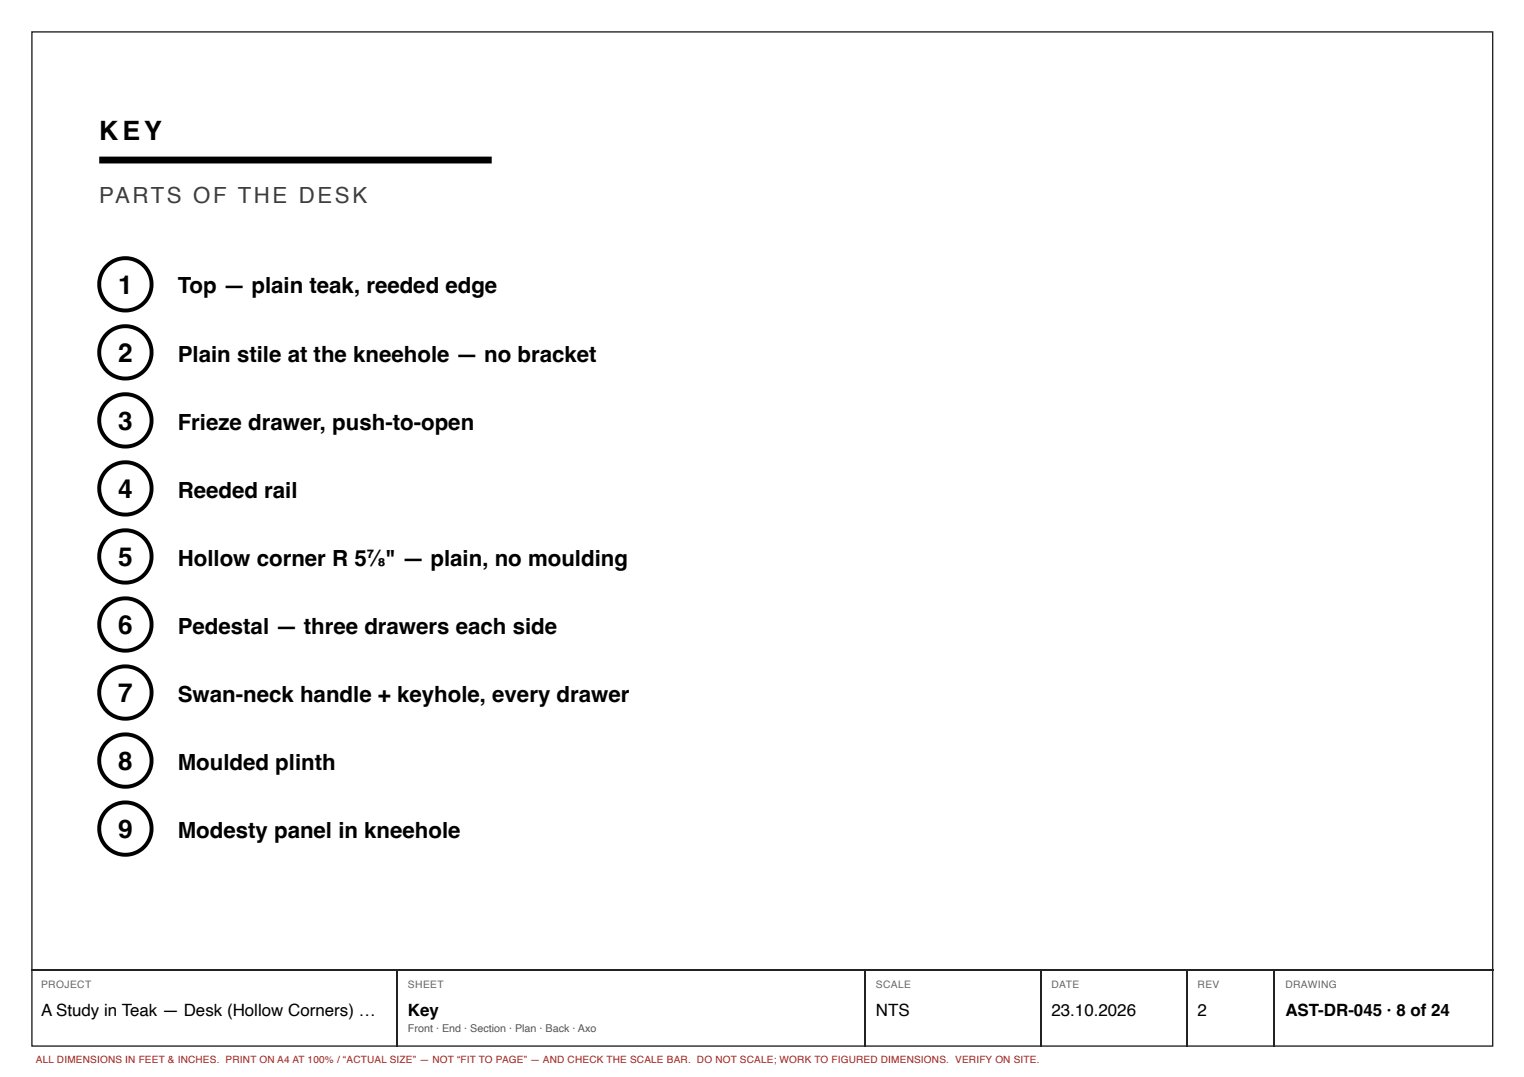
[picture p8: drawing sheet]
<svg xmlns="http://www.w3.org/2000/svg" width="297mm" height="210mm" viewBox="0 0 297 210" stroke-linecap="round" stroke-linejoin="round" font-family="sans-serif">
<defs><g id="words">
<text font-size="5.2" x="19.3" y="27.4">KEY</text>
<g font-size="5.1">
<text x="23" y="57.3">1</text>
<text x="23" y="70.6">2</text>
<text x="23" y="83.8">3</text>
<text x="23" y="97.1">4</text>
<text x="23" y="110.4">5</text>
<text x="23" y="123.6">6</text>
<text x="23" y="136.9">7</text>
<text x="23" y="150.1">8</text>
<text x="23" y="163.4">9</text>
</g>
<text font-size="4.3" fill="#3d3d3d" x="19.3" y="39.6">PARTS OF THE DESK</text>
<g font-size="4.3">
<text x="34.6" y="57.2">Top — plain teak, reeded edge</text>
<text x="34.6" y="70.5">Plain stile at the kneehole — no bracket</text>
<text x="34.6" y="83.7">Frieze drawer, push-to-open</text>
<text x="34.6" y="97">Reeded rail</text>
<text x="34.6" y="110.2">Hollow corner R 5⅞&quot; — plain, no moulding</text>
<text x="34.6" y="123.5">Pedestal — three drawers each side</text>
<text x="34.6" y="136.7">Swan-neck handle + keyhole, every drawer</text>
<text x="34.6" y="150">Moulded plinth</text>
<text x="34.6" y="163.3">Modesty panel in kneehole</text>
</g>
<g font-size="3.3">
<text x="8" y="197.9">A Study in Teak — Desk (Hollow Corners) …</text>
<text x="79.5" y="197.9">Key</text>
<text x="170.7" y="197.9">NTS</text>
<text x="204.9" y="197.9">23.10.2026</text>
<text x="233.4" y="197.9">2</text>
<text x="250.5" y="197.9">AST-DR-045 · 8 of 24</text>
</g>
<text font-size="2.1" fill="#555" x="79.5" y="201.1">Front · End · Section · Plan · Back · Axo</text>
<g font-size="2" fill="#666">
<text x="8" y="192.6">PROJECT</text>
<text x="79.5" y="192.6">SHEET</text>
<text x="170.7" y="192.6">SCALE</text>
<text x="204.9" y="192.6">DATE</text>
<text x="233.4" y="192.6">REV</text>
<text x="250.5" y="192.6">DRAWING</text>
</g>
<text font-size="1.9" fill="#a51d17" x="7" y="207.2">ALL DIMENSIONS IN FEET &amp; INCHES. PRINT ON A4 AT 100% / “ACTUAL SIZE” — NOT “FIT TO PAGE” — AND CHECK THE SCALE BAR. DO NOT SCALE; WORK TO FIGURED DIMENSIONS. VERIFY ON SITE.</text>
</g></defs>
<path d="M6.2 6.2h284.7v197.7h-284.7z" fill="none" stroke="#222" stroke-width=".26"/>
<path d="M19.3 31.2h76.5" fill="none" stroke="#000" stroke-width="1.3" stroke-linecap="butt"/>
<circle cx="24.4" cy="55.4" r="5.1" fill="#fff"/>
<circle cx="24.4" cy="55.4" r="5.1" fill="none" stroke="#000" stroke-width=".76" stroke-linecap="butt"/>
<circle cx="24.4" cy="68.7" r="5.1" fill="#fff"/>
<circle cx="24.4" cy="68.7" r="5.1" fill="none" stroke="#000" stroke-width=".76" stroke-linecap="butt"/>
<circle cx="24.4" cy="81.9" r="5.1" fill="#fff"/>
<circle cx="24.4" cy="81.9" r="5.1" fill="none" stroke="#000" stroke-width=".76" stroke-linecap="butt"/>
<circle cx="24.4" cy="95.2" r="5.1" fill="#fff"/>
<circle cx="24.4" cy="95.2" r="5.1" fill="none" stroke="#000" stroke-width=".76" stroke-linecap="butt"/>
<circle cx="24.4" cy="108.4" r="5.1" fill="#fff"/>
<circle cx="24.4" cy="108.4" r="5.1" fill="none" stroke="#000" stroke-width=".76" stroke-linecap="butt"/>
<circle cx="24.4" cy="121.7" r="5.1" fill="#fff"/>
<circle cx="24.4" cy="121.7" r="5.1" fill="none" stroke="#000" stroke-width=".76" stroke-linecap="butt"/>
<circle cx="24.4" cy="135" r="5.1" fill="#fff"/>
<circle cx="24.4" cy="135" r="5.1" fill="none" stroke="#000" stroke-width=".76" stroke-linecap="butt"/>
<circle cx="24.4" cy="148.2" r="5.1" fill="#fff"/>
<circle cx="24.4" cy="148.2" r="5.1" fill="none" stroke="#000" stroke-width=".76" stroke-linecap="butt"/>
<circle cx="24.4" cy="161.5" r="5.1" fill="#fff"/>
<circle cx="24.4" cy="161.5" r="5.1" fill="none" stroke="#000" stroke-width=".76" stroke-linecap="butt"/>
<path d="M6.1 189h284.9M77.4 189.2v14.8M168.7 189.2v14.8M202.8 189.2v14.8M231.4 189.2v14.8M248.3 189.2v14.8" fill="none" stroke="#222" stroke-width=".26"/>
<use href="#words"/>
</svg>
